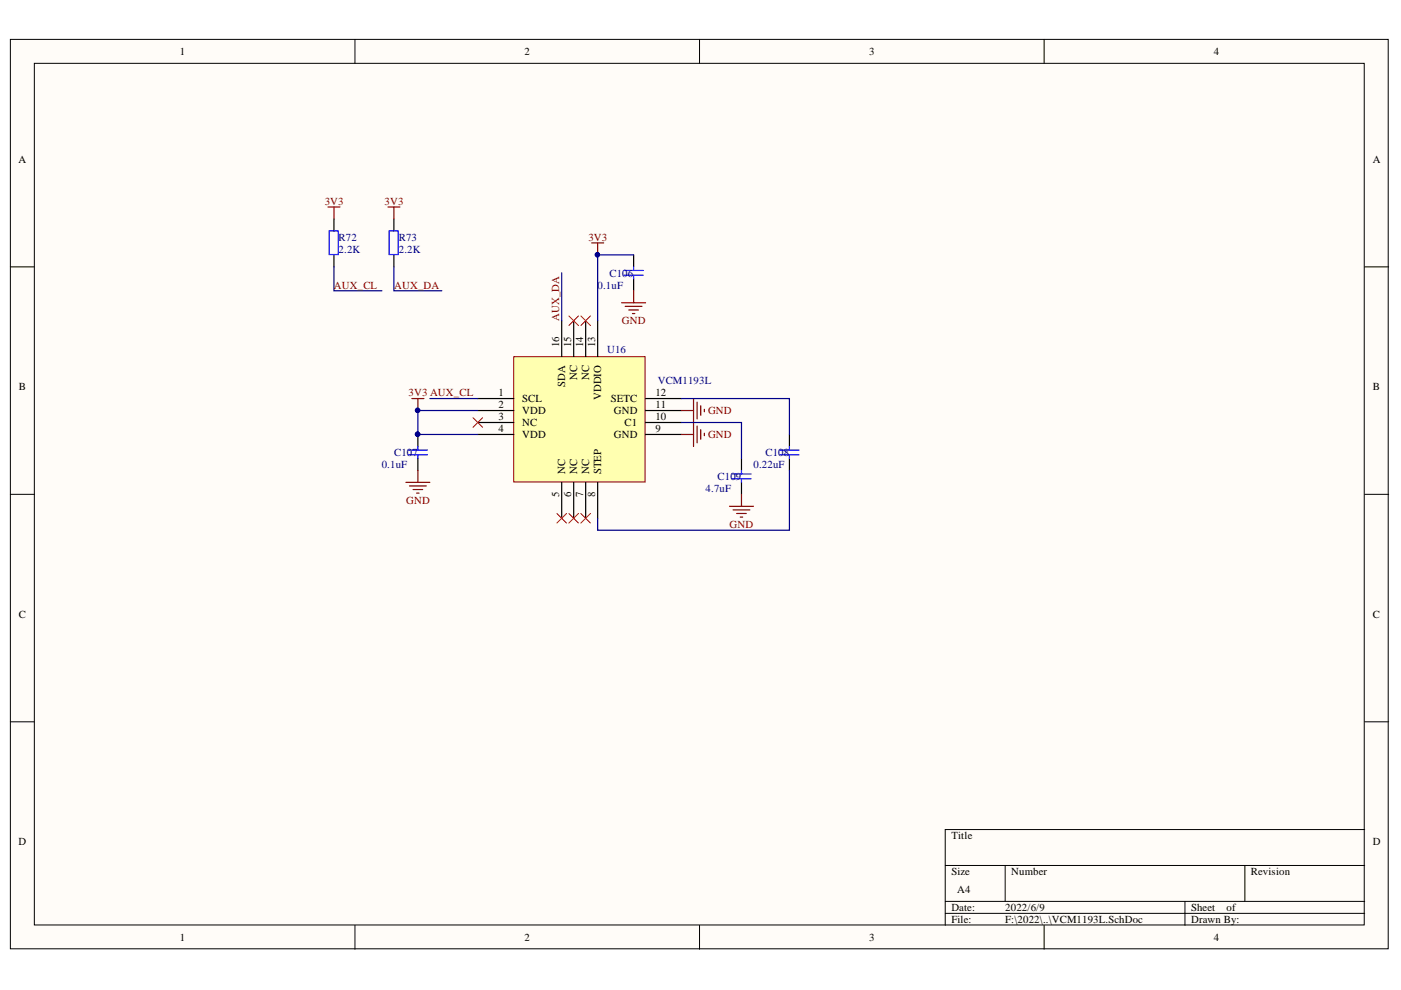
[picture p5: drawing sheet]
<svg xmlns="http://www.w3.org/2000/svg" width="297mm" height="210mm" viewBox="0 0 297 210" stroke-linecap="round" stroke-linejoin="round" font-family="sans-serif">
<defs><g id="words">
<g font-size="2.3">
<text x="38.1" y="11.7">1</text>
<text x="111.2" y="11.7">2</text>
<text x="184.3" y="11.7">3</text>
<text x="257.4" y="11.7">4</text>
<text x="3.9" y="34.5">A</text>
<text x="291.1" y="34.5">A</text>
<text x="118.6" y="73.6" transform="rotate(-90 118.6 73.6)">16</text>
<text x="121.1" y="73.6" transform="rotate(-90 121.1 73.6)">15</text>
<text x="123.6" y="73.6" transform="rotate(-90 123.6 73.6)">14</text>
<text x="126.2" y="73.6" transform="rotate(-90 126.2 73.6)">13</text>
<text x="4" y="82.7">B</text>
<text x="105.7" y="84">1</text>
<text x="119.8" y="82" transform="rotate(-90 119.8 82)">SDA</text>
<text x="122.4" y="80.6" transform="rotate(-90 122.4 80.6)">NC</text>
<text x="124.9" y="80.6" transform="rotate(-90 124.9 80.6)">NC</text>
<text x="139" y="84">12</text>
<text x="291.1" y="82.7">B</text>
<text x="105.7" y="86.5">2</text>
<text x="105.7" y="89.1">3</text>
<text x="110.7" y="85.3">SCL</text>
<text x="110.7" y="87.8">VDD</text>
<text x="127.4" y="84.8" transform="rotate(-90 127.4 84.8)">VDDIO</text>
<text x="129.5" y="85.3">SETC</text>
<text x="130.2" y="87.8">GND</text>
<text x="139" y="89.1">10</text>
<text x="139" y="86.5">11</text>
<text x="105.7" y="91.6">4</text>
<text x="110.7" y="90.3">NC</text>
<text x="110.7" y="92.9">VDD</text>
<text x="130.2" y="92.9">GND</text>
<text x="132.4" y="90.3">C1</text>
<text x="139" y="91.6">9</text>
<text x="119.8" y="100.5" transform="rotate(-90 119.8 100.5)">NC</text>
<text x="122.4" y="100.5" transform="rotate(-90 122.4 100.5)">NC</text>
<text x="124.9" y="100.5" transform="rotate(-90 124.9 100.5)">NC</text>
<text x="127.4" y="100.5" transform="rotate(-90 127.4 100.5)">STEP</text>
<text x="118.6" y="105.5" transform="rotate(-90 118.6 105.5)">5</text>
<text x="121.1" y="105.5" transform="rotate(-90 121.1 105.5)">6</text>
<text x="123.6" y="105.5" transform="rotate(-90 123.6 105.5)">7</text>
<text x="126.2" y="105.5" transform="rotate(-90 126.2 105.5)">8</text>
<text x="4" y="131">C</text>
<text x="291.1" y="131">C</text>
<text x="3.9" y="179.2">D</text>
<text x="201.7" y="177.9">Title</text>
<text x="291.1" y="179.2">D</text>
<text x="201.7" y="185.6">Size</text>
<text x="214.4" y="185.6">Number</text>
<text x="265.2" y="185.6">Revision</text>
<text x="203" y="189.4">A4</text>
<text x="201.7" y="193.2">Date:</text>
<text x="201.7" y="195.7">File:</text>
<text x="213.1" y="193.2">2022/6/9</text>
<text x="213.1" y="195.7">F:\2022\..\VCM1193L.SchDoc</text>
<text x="252.5" y="193.2">Sheet</text>
<text x="252.5" y="195.7">Drawn By:</text>
<text x="260.1" y="193.2">of</text>
<text x="38.1" y="199.5">1</text>
<text x="111.2" y="199.5">2</text>
<text x="184.3" y="199.5">3</text>
<text x="257.4" y="199.5">4</text>
</g>
<g font-size="2.3" fill="#800000">
<text x="68.8" y="43.4">3V3</text>
<text x="81.5" y="43.4">3V3</text>
<text x="124.7" y="51">3V3</text>
<text x="70.8" y="61.2">AUX_CL</text>
<text x="83.6" y="61.2">AUX_DA</text>
<text x="118.6" y="68" transform="rotate(-90 118.6 68)">AUX_DA</text>
<text x="131.8" y="68.8">GND</text>
<text x="86.6" y="84">3V3 AUX_CL</text>
<text x="150.1" y="87.8">GND</text>
<text x="150.1" y="92.9">GND</text>
<text x="86.1" y="106.9">GND</text>
<text x="154.7" y="112">GND</text>
</g>
<g font-size="2.3" fill="#000080">
<text x="71.8" y="53.6">2.2K</text>
<text x="71.8" y="51">R72</text>
<text x="84.6" y="53.6">2.2K</text>
<text x="84.6" y="51">R73</text>
<text x="129.2" y="58.6">C106</text>
<text x="126.7" y="61.2">0.1uF</text>
<text x="128.7" y="74.9">U16</text>
<text x="139.5" y="81.5">VCM1193L</text>
<text x="80.9" y="99.2">0.1uF</text>
<text x="83.6" y="96.7">C107</text>
<text x="152.1" y="101.7">C109</text>
<text x="159.8" y="99.2">0.22uF</text>
<text x="162.3" y="96.7">C108</text>
<text x="149.6" y="104.4">4.7uF</text>
</g>
</g></defs>
<g fill="#fffcf8" stroke="#000" stroke-width=".21">
<path d="M2.2 8.4h292.1v192.8h-292.1z"/>
<path d="M7.3 13.4h281.9v182.7h-281.9z"/>
</g>
<g fill="none" stroke="#000" stroke-width=".21">
<path d="M75.3 8.4v5M148.3 8.4v5M221.4 8.4v5M2.2 56.6h5.1M289.3 56.6h5.1M2.2 104.8h5.1M289.3 104.8h5.1M2.2 153h5.1M289.3 153h5.1M289.3 175.9h-88.9v20.3M75.3 196.2v5.1M148.3 196.2v5.1"/>
<path d="M200.4 183.5h88.9M200.4 191.1h88.9M200.4 193.7h88.9M213.1 183.5v7.6M221.4 196.2v5.1M251.2 191.1v5.1M263.9 183.5v7.6"/>
</g>
<path d="M108.9 75.6h27.9v26.6h-27.9z" fill="#ffffb0" stroke="#800000" stroke-width=".21"/>
<g fill="none" stroke="#000" stroke-width=".25">
<path d="M70.8 46.4v2.6M70.8 54v2.6M83.5 46.4v2.6M83.5 54v2.6M134.3 54v2.6M134.3 59.1v2.6M119.1 68v7.6M121.6 68v7.6M124.2 68v7.6M126.7 68v7.6M88.6 92.1v2.6M88.6 97.2v2.5"/>
<path d="M101.3 84.5h7.6M101.3 87h7.6M101.3 89.6h7.6M101.3 92.1h7.6M136.9 84.5h7.6M136.9 87h7.6M136.9 89.6h7.6M136.9 92.1h7.6M157.2 97.2v2.5M167.4 92.1v2.6M167.4 97.2v2.5M119.1 102.3v7.6"/>
<path d="M121.6 102.3v7.6M124.2 102.3v7.6M126.7 102.3v7.6M157.2 102.3v2.5"/>
</g>
<g fill="none" stroke="#800000" stroke-width=".25">
<path d="M69.5 43.9h2.6M70.8 43.9v2.5M82.2 43.9h2.6M83.5 43.9v2.5M125.4 51.5h2.6M126.7 51.5v2.5M131.8 64.2h5.1M132.6 65h3.5M133.3 65.7h2.1M134.1 66.5h.5M134.3 61.7v2.5M87.3 84.5h2.6"/>
<path d="M88.6 84.5v2.5M88.6 99.7v2.6M144.5 87h2.5M144.5 92.1h2.5M147 84.5v10.2M147.8 85.3v3.5M147.8 90.3v3.6M148.6 86v2.1M148.6 91.1v2M149.3 86.8v.5M149.3 91.9v.5M86.1 102.3h5"/>
<path d="M86.8 103h3.6M87.6 103.8h2M88.3 104.6h.6M154.7 107.3h5M155.4 108.1h3.6M156.2 108.9h2M157 109.6h.5M157.2 104.8v2.5"/>
</g>
<g fill="#000080" stroke="#000080" stroke-width=".21">
<circle cx="88.5" cy="87" r=".47"/>
<circle cx="88.5" cy="92.1" r=".46"/>
<circle cx="126.7" cy="54" r=".46"/>
</g>
<g fill="none" stroke="#00f" stroke-width=".25">
<path d="M69.8 49h1.9v5h-1.9zM82.5 49h1.9v5h-1.9zM132.3 58.4h4.1M132.3 57.3h4.1M134.3 56.6v.7M134.3 58.4v.7M86.6 96.4h4M86.6 95.4h4M88.6 94.7v.7M88.6 96.4v.8M157.2 99.7v.8M165.3 96.4h4.1"/>
<path d="M165.3 95.4h4.1M167.4 94.7v.7M167.4 96.4v.8M155.2 101.5h4M155.2 100.5h4M157.2 101.5v.8"/>
</g>
<path d="M70.8 56.6v5.1h10.2M83.5 56.6v5.1h10.2M119.1 57.8v10.2M134.3 54h-7.6v14M91.1 84.5h10.2M101.3 87h-12.7v5.1h12.7M144.5 84.5h22.9v7.6M144.5 89.6h12.7v7.6M167.4 99.7v12.7h-40.7v-2.5" fill="none" stroke="#000080" stroke-width=".25"/>
<path d="M120.6 67l2 2M122.6 67l-2 2M123.2 67l2 2M125.2 67l-2 2M100.3 88.6l2 2M102.3 88.6l-2 2M118.1 108.9l2 2M120.1 108.9l-2 2M120.6 108.9l2 2M122.6 108.9l-2 2M123.2 108.9l2 2M125.2 108.9l-2 2" fill="none" stroke="#f00" stroke-width=".21"/>
<use href="#words"/>
</svg>
